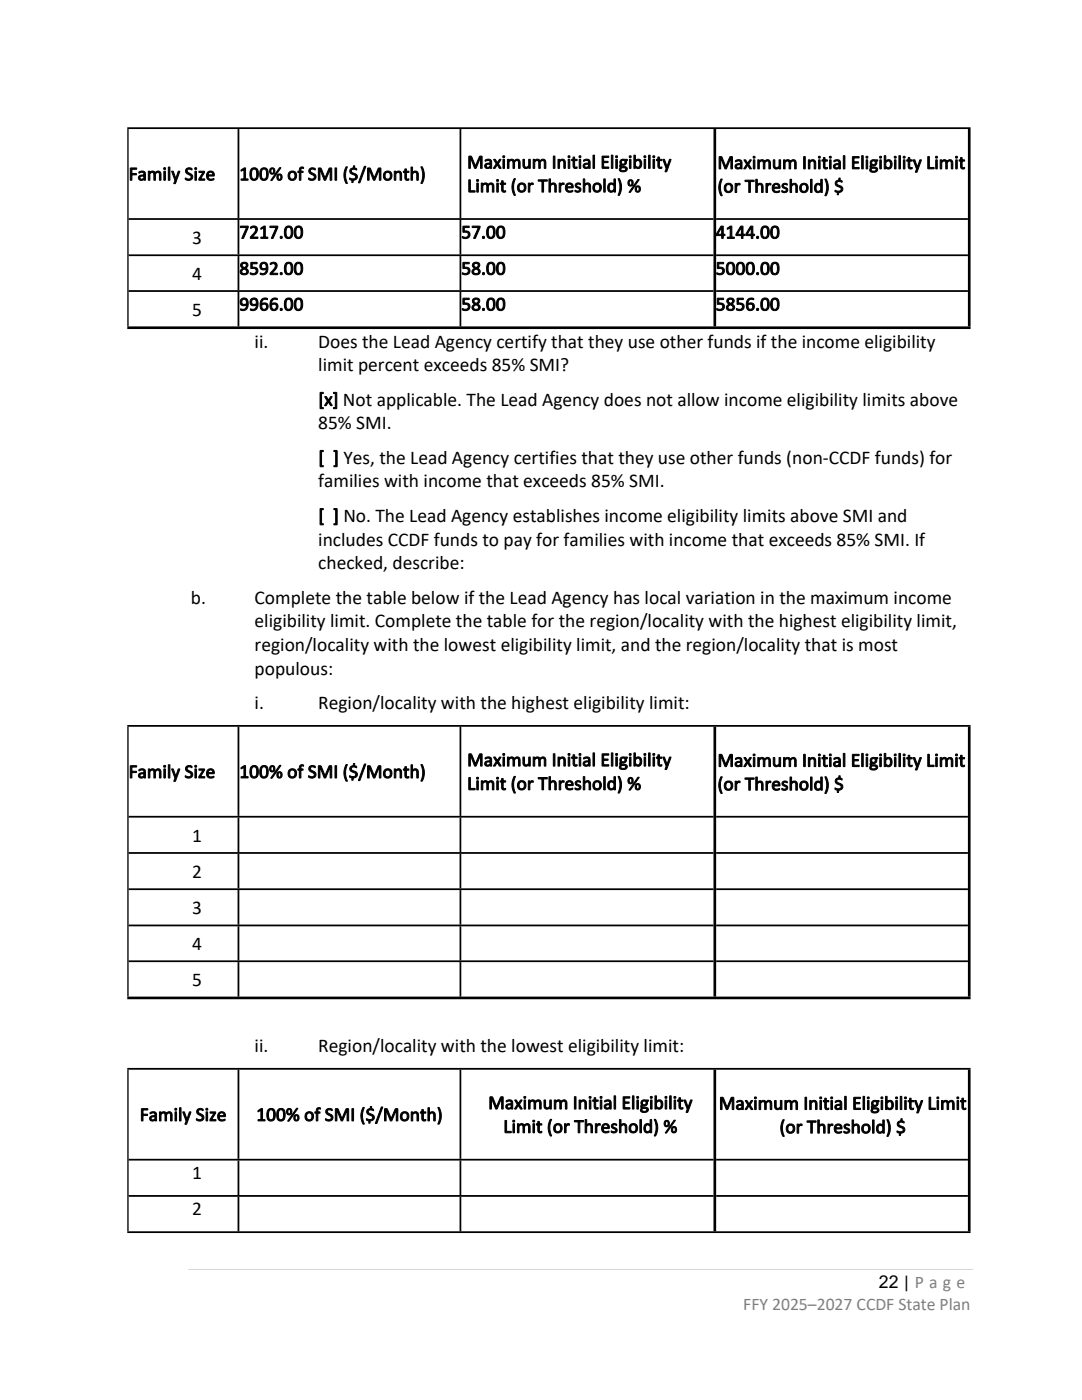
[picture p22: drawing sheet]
<svg xmlns="http://www.w3.org/2000/svg" width="216mm" height="279mm" viewBox="0 0 216 279" stroke-linecap="round" stroke-linejoin="round" font-family="sans-serif">
<defs><g id="words">
<g font-size="3.9">
<text x="25.7" y="36">Family Size</text>
<text x="47.8" y="36">100% of SMI ($/Month)</text>
<text x="93.2" y="33.6">Maximum Initial Eligibility</text>
<text x="143.2" y="33.7">Maximum Initial Eligibility Limit</text>
<text x="93.2" y="38.3">Limit (or Threshold) %</text>
<text x="143.2" y="38.4">(or Threshold) $</text>
<text x="47.8" y="47.6">7217.00</text>
<text x="92" y="47.6">57.00</text>
<text x="142.8" y="47.6">4144.00</text>
<text x="38.4" y="48.7">3</text>
<text x="38.4" y="55.8">4</text>
<text x="47.8" y="54.8">8592.00</text>
<text x="92" y="54.8">58.00</text>
<text x="142.8" y="54.8">5000.00</text>
<text x="38.4" y="63">5</text>
<text x="47.8" y="62">9966.00</text>
<text x="92" y="62">58.00</text>
<text x="142.8" y="62">5856.00</text>
<text x="50.8" y="69.4">ii.</text>
<text x="63.5" y="69.4">Does the Lead Agency certify that they use other funds if the income eligibility</text>
<text x="63.5" y="74.1">limit percent exceeds 85% SMI?</text>
<text x="63.5" y="81">[x] Not applicable. The Lead Agency does not allow income eligibility limits above</text>
<text x="63.5" y="85.7">85% SMI.</text>
<text x="63.5" y="92.5">[ ] Yes, the Lead Agency certifies that they use other funds (non-CCDF funds) for</text>
<text x="63.5" y="97.3">families with income that exceeds 85% SMI.</text>
<text x="63.5" y="104.1">[ ] No. The Lead Agency establishes income eligibility limits above SMI and</text>
<text x="63.5" y="108.9">includes CCDF funds to pay for families with income that exceeds 85% SMI. If</text>
<text x="63.5" y="113.6">checked, describe:</text>
<text x="38.1" y="120.5">b.</text>
<text x="50.8" y="120.5">Complete the table below if the Lead Agency has local variation in the maximum income</text>
<text x="50.8" y="125.2">eligibility limit. Complete the table for the region/locality with the highest eligibility limit,</text>
<text x="50.8" y="129.9">region/locality with the lowest eligibility limit, and the region/locality that is most</text>
<text x="50.8" y="134.7">populous:</text>
<text x="50.8" y="141.5">i.</text>
<text x="63.5" y="141.5">Region/locality with the highest eligibility limit:</text>
<text x="25.7" y="155.3">Family Size</text>
<text x="47.8" y="155.3">100% of SMI ($/Month)</text>
<text x="93.2" y="152.9">Maximum Initial Eligibility</text>
<text x="143.2" y="153">Maximum Initial Eligibility Limit</text>
<text x="93.2" y="157.6">Limit (or Threshold) %</text>
<text x="143.2" y="157.7">(or Threshold) $</text>
<text x="38.4" y="167.9">1</text>
<text x="38.4" y="175.2">2</text>
<text x="38.4" y="182.4">3</text>
<text x="38.4" y="189.6">4</text>
<text x="38.4" y="196.8">5</text>
<text x="50.8" y="210">ii.</text>
<text x="63.5" y="210">Region/locality with the lowest eligibility limit:</text>
<text x="97.4" y="221.3">Maximum Initial Eligibility</text>
<text x="143.4" y="221.4">Maximum Initial Eligibility Limit</text>
<text x="27.9" y="223.7">Family Size</text>
<text x="51.1" y="223.7">100% of SMI ($/Month)</text>
<text x="100.4" y="226.1">Limit (or Threshold) %</text>
<text x="155.5" y="226.1">(or Threshold) $</text>
<text x="38.4" y="235.3">1</text>
<text x="38.4" y="242.5">2</text>
</g>
<text font-size="3.5" x="175.4" y="257.1">22 | P a g e</text>
<text font-size="3.5" fill="#7f7f7f" x="148.3" y="261.4">FFY 2025–2027 CCDF State Plan</text>
</g></defs>
<path d="M37.6 253.3h156.6" fill="none" stroke="#d9d9d9" stroke-width=".2"/>
<path d="M25.5 25.8v39.3M25.5 145v53.9M25.5 213.5v32.2" fill="none" stroke="#000" stroke-width=".26"/>
<g fill="none" stroke="#000" stroke-width=".35">
<path d="M25.4 25.6h168.3M47.6 25.8v17.7M91.9 25.8v17.7M25.7 43.7h116.7M25.7 50.9h116.7M25.7 58.1h116.7M47.6 43.9v6.9M47.6 51.1v6.8M47.6 58.3v6.8M91.9 43.9v6.9M91.9 51.1v6.8M91.9 58.3v6.8"/>
<path d="M142.9 43.7h50.2M142.9 50.9h50.2M142.9 58.1h50.2M25.4 144.9h168.3M47.6 145v17.8M91.9 145v17.8M25.7 163h116.7M25.7 170.2h116.7M25.7 177.5h116.7M47.6 163.2v6.9M47.6 170.4v6.9M47.6 177.6v6.9"/>
<path d="M91.9 163.2v6.9M91.9 170.4v6.9M91.9 177.6v6.9M142.9 163h50.2M142.9 170.2h50.2M142.9 177.5h50.2M25.7 184.7h116.7M25.7 191.8h116.7M47.6 184.9v6.8M47.6 192v6.9M91.9 184.9v6.8M91.9 192v6.9"/>
<path d="M142.9 184.7h50.2M142.9 191.8h50.2M25.4 213.3h168.3M47.6 213.5v17.8M91.9 213.5v17.8M25.7 231.4h116.7M25.7 238.7h116.7M47.6 231.6v6.9M47.6 238.8v6.9M91.9 231.6v6.9M91.9 238.8v6.9M142.9 231.4h50.2"/>
<path d="M142.9 238.7h50.2M25.4 245.9h168.3"/>
</g>
<path d="M142.6 25.8v39.3M193.4 25.8v39.3M25.4 65.4h168.3M142.6 145v53.9M193.4 145v53.9M25.4 199.2h168.3M142.6 213.5v32.2M193.4 213.5v32.2" fill="none" stroke="#000" stroke-width=".53"/>
<use href="#words"/>
</svg>
